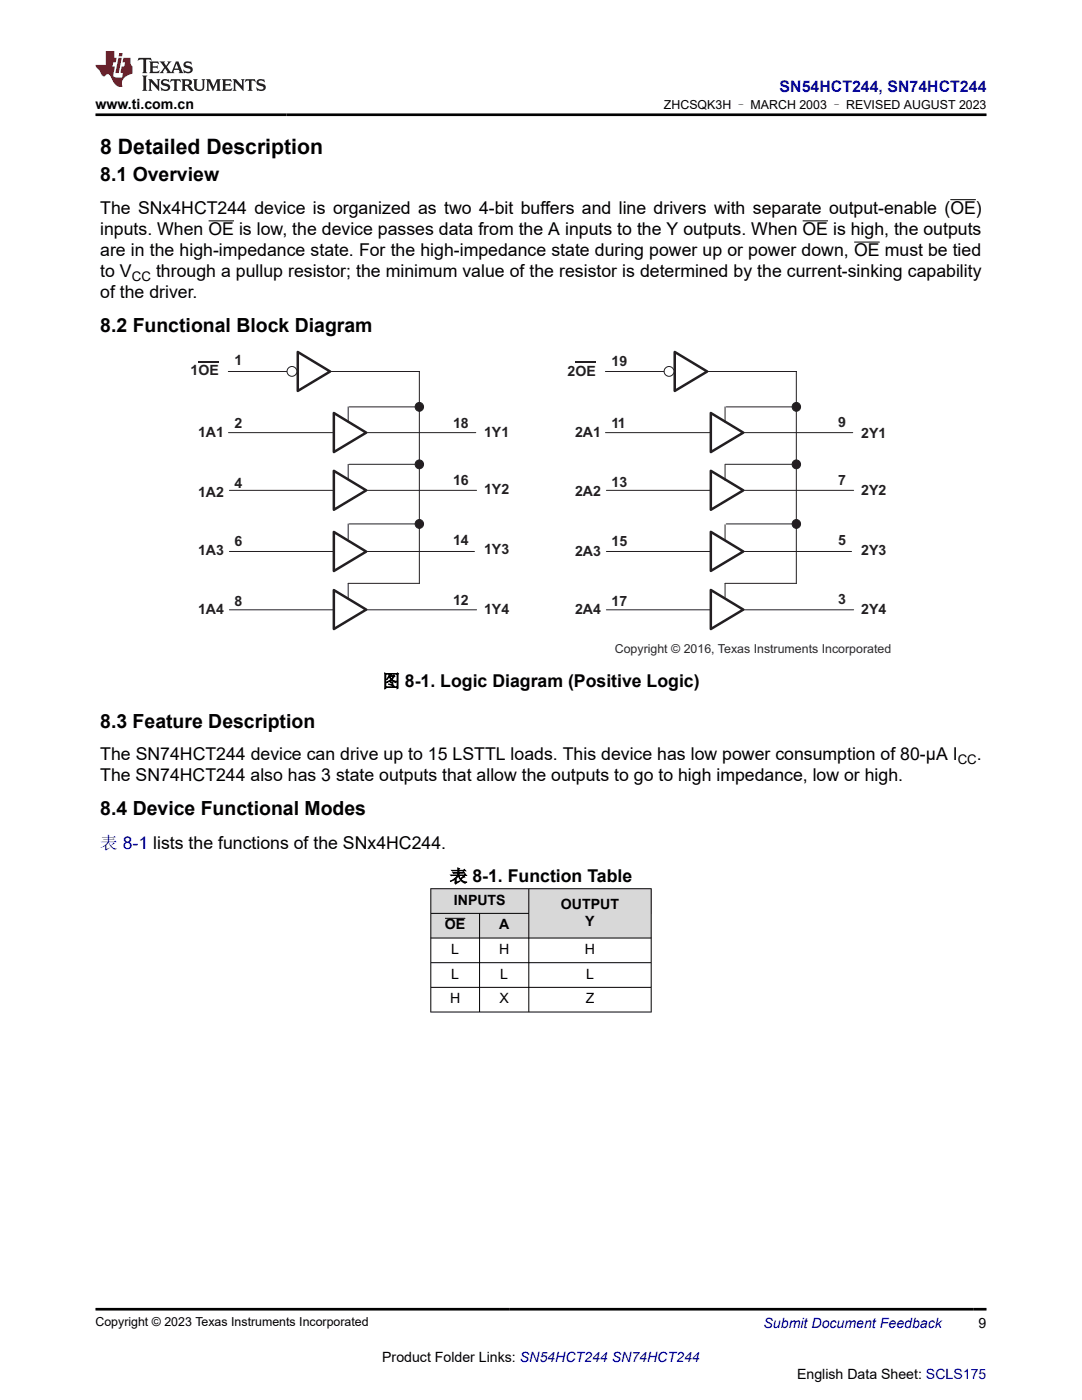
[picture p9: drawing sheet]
<svg xmlns="http://www.w3.org/2000/svg" width="216mm" height="279mm" viewBox="0 0 216 279" stroke-linecap="round" stroke-linejoin="round" font-family="sans-serif">
<defs><g id="words">
<text font-size="4.2" x="20" y="30.7">8 Detailed Description</text>
<g font-size="3.9">
<text x="20" y="36.1">8.1 Overview</text>
<text x="20" y="66.2">8.2 Functional Block Diagram</text>
<text x="20" y="145.2">8.3 Feature Description</text>
<text x="20" y="162.6">8.4 Device Functional Modes</text>
</g>
<g font-size="3.5">
<text x="20" y="46.8">inputs. When OE is low, the device passes data from the A inputs to the Y outputs. When OE is high, the outputs</text>
<text x="20" y="42.6">The SNx4HCT244 device is organized as two 4-bit buffers and line drivers with separate output-enable (OE)</text>
<text x="20" y="51.1">are in the high-impedance state. For the high-impedance state during power up or power down, OE must be tied</text>
<text x="20" y="59.5">of the driver.</text>
<text x="20" y="55.3">to V</text>
<text x="31.1" y="55.3">through a pullup resistor; the minimum value of the resistor is determined by the current-sinking capability</text>
<text x="76.3" y="137.1">图 8-1. Logic Diagram (Positive Logic)</text>
<text x="20" y="151.7">The SN74HCT244 device can drive up to 15 LSTTL loads. This device has low power consumption of 80-µA I</text>
<text x="20" y="155.9">The SN74HCT244 also has 3 state outputs that allow the outputs to go to high impedance, low or high.</text>
<text x="194.9" y="151.7">.</text>
<text x="89.8" y="176.1">表 8-1. Function Table</text>
</g>
<text font-size="3.5" fill="#00f" x="20" y="169.4">表 8-1 lists the functions of the SNx4HC244.</text>
<text font-size="3.2" fill="#00f" x="155.6" y="18.3">SN54HCT244, SN74HCT244</text>
<g font-size="2.8">
<text x="19.1" y="21.7">www.ti.com.cn</text>
<text x="88.8" y="185.5">OE</text>
<text x="90.6" y="180.6">INPUTS</text>
<text x="99.6" y="185.5">A</text>
<text x="111.9" y="181.3">OUTPUT</text>
<text x="116.8" y="184.7">Y</text>
<text x="90" y="190.4">L</text>
<text x="99.6" y="190.4">H</text>
<text x="116.7" y="190.4">H</text>
<text x="90" y="195.3">L</text>
<text x="99.8" y="195.3">L</text>
<text x="116.9" y="195.3">L</text>
<text x="89.8" y="200.2">H</text>
<text x="99.7" y="200.2">X</text>
<text x="116.9" y="200.2">Z</text>
<text x="195.3" y="265">9</text>
<text x="76.3" y="271.9">Product Folder Links: SN54HCT244 SN74HCT244</text>
<text x="159" y="275.3">English Data Sheet: SCLS175</text>
</g>
<g font-size="2.8" fill="#231e21">
<text x="38" y="74.9">1OE</text>
<text x="46.8" y="72.9">1</text>
<text x="113.3" y="75">2OE</text>
<text x="122" y="73.1">19</text>
<text x="39.5" y="87.1">1A1</text>
<text x="46.8" y="85.3">2</text>
<text x="90.4" y="85.4">18</text>
<text x="96.6" y="87.2">1Y1</text>
<text x="114.7" y="87.1">2A1</text>
<text x="122" y="85.3">11</text>
<text x="167.2" y="85.3">9</text>
<text x="171.8" y="87.4">2Y1</text>
<text x="39.5" y="99.1">1A2</text>
<text x="46.8" y="97.3">4</text>
<text x="90.4" y="96.9">16</text>
<text x="96.6" y="98.6">1Y2</text>
<text x="114.7" y="99">2A2</text>
<text x="122" y="97.2">13</text>
<text x="167.2" y="96.8">7</text>
<text x="171.8" y="98.8">2Y2</text>
<text x="39.5" y="110.9">1A3</text>
<text x="46.8" y="109.1">6</text>
<text x="90.4" y="108.8">14</text>
<text x="96.6" y="110.6">1Y3</text>
<text x="114.7" y="111">2A3</text>
<text x="122" y="109">15</text>
<text x="167.2" y="108.7">5</text>
<text x="171.8" y="110.8">2Y3</text>
<text x="39.5" y="122.6">1A4</text>
<text x="46.8" y="121">8</text>
<text x="90.4" y="120.8">12</text>
<text x="96.6" y="122.6">1Y4</text>
<text x="114.7" y="122.5">2A4</text>
<text x="122" y="120.9">17</text>
<text x="167.2" y="120.5">3</text>
<text x="171.8" y="122.4">2Y4</text>
</g>
<text font-size="2.8" fill="#00f" x="152.4" y="265">Submit Document Feedback</text>
<g font-size="2.6">
<text x="26.3" y="56">CC</text>
<text x="191.1" y="152.4">CC</text>
</g>
<g font-size="2.5">
<text x="132.5" y="21.8">ZHCSQK3H – MARCH 2003 – REVISED AUGUST 2023</text>
<text x="19" y="264.7">Copyright © 2023 Texas Instruments Incorporated</text>
</g>
<text font-size="2.5" fill="#2b292a" x="122.7" y="130.3">Copyright © 2016, Texas Instruments Incorporated</text>
</g></defs>
<path d="M189.6 39.8h5.1M41.6 44.1h5.1M160.1 44.1h5.1M170.4 48.3h5.1" fill="none" stroke="#000" stroke-width=".2"/>
<path d="M45.6 74.1h13.8M65.9 74.1h17.8v42.4" fill="none" stroke="#231e21" stroke-width=".2"/>
<circle cx="83.7" cy="81.2" r=".86" fill="#231e21"/>
<g fill="none" stroke="#231e21" stroke-width=".2">
<path d="M45.6 86.3h20.8M69.5 81.2v3.1M69.7 81.2h14M72.9 86.3h22"/>
<circle cx="83.7" cy="81.2" r=".86"/>
</g>
<circle cx="83.7" cy="92.7" r=".86" fill="#231e21"/>
<g fill="none" stroke="#231e21" stroke-width=".2">
<path d="M45.8 97.9h20.8M69.5 92.7v3M69.7 92.7h13.1M73.1 97.9h22"/>
<circle cx="83.7" cy="92.7" r=".86"/>
</g>
<circle cx="83.7" cy="104.5" r=".86" fill="#231e21"/>
<g fill="none" stroke="#231e21" stroke-width=".2">
<path d="M120.8 74.1h13.8M141.1 74.1h17.8v42.4M45.8 110.1h20.8M69.5 104.6v3M69.5 116.4h14.2M69.7 104.6h13.5M73.1 110.1h21.6M45.8 121.7h20.8M73.1 121.7h22"/>
<circle cx="83.7" cy="104.5" r=".86"/>
</g>
<circle cx="158.9" cy="81.2" r=".86" fill="#231e21"/>
<g fill="none" stroke="#231e21" stroke-width=".2">
<path d="M120.8 86.3h20.9M144.9 81.2h14M148.1 86.3h22.1"/>
<circle cx="158.9" cy="81.2" r=".86"/>
</g>
<circle cx="158.9" cy="92.7" r=".86" fill="#231e21"/>
<g fill="none" stroke="#231e21" stroke-width=".2">
<path d="M121 97.9h20.8M144.7 92.7h13.4M148.3 97.9h22"/>
<circle cx="158.9" cy="92.7" r=".86"/>
</g>
<circle cx="158.9" cy="104.5" r=".86" fill="#231e21"/>
<g fill="none" stroke="#231e21" stroke-width=".2">
<path d="M58.3 74.1l1.1 .6M144.7 81.2v3.1M144.7 92.8v3.1M69.5 116.4v3.1M121 110.1h20.8M144.7 116.4h14.2M144.7 104.7v3.1M144.9 104.6h13.6M148.4 110.1h21.5M121 121.7h20.8M148.3 121.7h22"/>
<circle cx="158.9" cy="104.5" r=".86"/>
</g>
<path d="M39.6 72.2h4.1M114.8 72.3h4.1" fill="none" stroke="#231e21" stroke-width=".36"/>
<path d="M59.4 70.2l6.5 3.9-6.5 3.9zM134.6 70.2l6.5 3.9-6.5 3.9zM66.6 82.4l6.5 3.9-6.5 3.9zM66.6 94l6.5 3.9-6.5 3.8zM141.8 82.4l6.5 3.9-6.5 3.9zM141.8 94l6.5 3.9-6.5 3.8zM66.6 106.2l6.5 3.9-6.5 3.9zM66.6 117.8l6.5 3.9-6.5 3.8zM141.8 106.1l6.5 4-6.5 3.8zM141.8 117.7l6.5 4-6.5 3.8z" fill="none" stroke="#231e21" stroke-width=".5"/>
<circle cx="58.3" cy="74.1" r=".98" fill="#fff"/>
<g fill="none" stroke="#231e21" stroke-width=".2">
<path d="M132.5 74.1h1"/>
<circle cx="58.3" cy="74.1" r=".98"/>
</g>
<circle cx="133.5" cy="74.1" r=".98" fill="#fff"/>
<circle cx="133.5" cy="74.1" r=".98" fill="none" stroke="#231e21" stroke-width=".2"/>
<path d="M144.7 116.4v2.8" fill="none" stroke="#2b292a" stroke-width=".2"/>
<g fill="#d8d8d8">
<path d="M86 177.4h43.9v4.9h-43.9z" fill-rule="evenodd"/>
<path d="M86 177.4h19.5v4.8h-19.5z" fill-rule="evenodd"/>
<path d="M105.6 177.4h24.3v9.7h-24.3z" fill-rule="evenodd"/>
<path d="M86 182.3h9.6v4.8h-9.6z" fill-rule="evenodd"/>
<path d="M95.8 182.3h9.7v4.8h-9.7z" fill-rule="evenodd"/>
</g>
<path d="M85.9 177.4h44.1M86 177.3v24.7M105.5 177.3v24.7M129.9 177.3v24.7M85.9 182.3h19.7M85.9 187.2h44.1M85.9 192.1h44.1M85.9 197h44.1M88.8 183.3h4.1M95.7 182.3v19.7M85.9 202h44.1" fill="none" stroke="#000" stroke-width=".2"/>
<path d="M27.7 11.6l-.2 .5 .5-.2h.6v.1v2.2l-.2 .4h1l-.2-.4v-2.2v-.1h.5l.5 .2-.1-.5zM29.8 12.3l.2 .4v1.5l-.2 .4h1.9l.1-.6a1.08 1.08 0 0 1-1.3 .2v-.7h.6l.4 .2v-.7l-.4 .2h-.6v-.5l.2-.2a1 1 0 0 1 1 .3l-.1-.5zM31.8 12.3l1 1.1-1 1.2h.9l-.2-.2 .4-.8 .5 .8-.2 .2h1.6l-.2-.2 .1-.5h1l.1 .5-.1 .2h.9l-.2-.3-.8-2h-.5l-1 2.2-.8-1.1 .9-1.1h-.8l.2 .2-.5 .6-.3-.6 .1-.2zM35.2 12.7l.4 1h-.8zM36.8 12.4a.65 .65 0 0 0-.2 .7 .65 .65 0 0 0 .6 .5l.7 .1 .1 .3a.79 .79 0 0 1-.7 .4 .79 .79 0 0 1-.7-.5l.1 .7 .2-.1a.93 .93 0 0 0 1.1 .1 .93 .93 0 0 0 .4-1 1.46 1.46 0 0 0-1.2-.6l-.1-.3a1.09 1.09 0 0 1 1.2 .2l-.2-.6-.1 .1-.6-.2zM28.4 15.1l.2 .4v2.2l-.2 .4h1l-.2-.4v-2.2l.2-.4zM29.6 15.8l.2 .4v1.5l-.2 .4h.8l-.3-.4v-1.3l1.7 1.8v-2l.2-.4h-.8l.2 .2 .1 1.1-1.2-1.3zM32.3 15.9a.65 .65 0 0 0-.2 .8 .65 .65 0 0 0 .7 .4l.6 .2 .1 .2a.79 .79 0 0 1-.7 .4 .79 .79 0 0 1-.7-.5l.1 .7 .2-.1a.93 .93 0 0 0 1.1 .1 .93 .93 0 0 0 .4-.9 1.46 1.46 0 0 0-1.2-.6l-.1-.4a1.09 1.09 0 0 1 1.2 .2l-.2-.6-.1 .1-.6-.1zM34.1 15.8l-.1 .6a.63 .63 0 0 1 .7-.3l.1 1.6-.3 .4h1l-.2-.4v-1.6a.66 .66 0 0 1 .8 .3l-.1-.6zM36.2 15.8l.2 .4v1.5l-.2 .4h.9l-.2-.2v-.7h.5l.1 .2a.79 .79 0 0 0 1.2 .6l-1-.9a.61 .61 0 0 0 .6-.6 .61 .61 0 0 0-.5-.7zM36.9 16.1h.2a.47 .47 0 0 1 .5 .1 .47 .47 0 0 1 .1 .5l-.2 .1-.6 .1zM38.5 15.8l.2 .2a2.27 2.27 0 0 0 .4 2 1.04 1.04 0 0 0 1.7-.7v-1.3l.2-.2h-.8l.2 .4v1.1a.6 .6 0 0 1-.6 .6 .6 .6 0 0 1-.6-.6v-1.1l.3-.4zM41.1 15.8l.2 .4v1.5l-.2 .4h.7l-.2-.4v-1.4l.9 1.9 .8-1.9v1.4l-.2 .4h1l-.3-.4v-1.5l.3-.4h-.8l-.7 1.5-.7-1.5zM44.3 15.8l.2 .4v1.5l-.2 .4h1.9l.1-.6a1.09 1.09 0 0 1-1.3 .2v-.7h.6l.4 .2v-.6l-.4 .2h-.6v-.6l.2-.1a1.01 1.01 0 0 1 1 .3l-.1-.6zM46.4 15.8l.3 .4v1.5l-.3 .4h.8l-.2-.4v-1.3l1.6 1.8v-2l.2-.4h-.7l.2 .2v1.1l-1.2-1.3zM49 15.8l-.1 .6a.63 .63 0 0 1 .8-.3v1.6l-.3 .4h1l-.2-.4v-1.6a.66 .66 0 0 1 .8 .3l-.1-.6zM51.4 15.9a.65 .65 0 0 0-.2 .8 .65 .65 0 0 0 .6 .4l.6 .2 .2 .2a.79 .79 0 0 1-.8 .4 .79 .79 0 0 1-.6-.5l.1 .7 .2-.1a.93 .93 0 0 0 1 .1 .93 .93 0 0 0 .5-.9 1.46 1.46 0 0 0-1.3-.6l-.1-.4a1.09 1.09 0 0 1 1.3 .2l-.2-.6-.2 .1-.5-.1z" fill="#231f20"/>
<path d="M21.1 10.2v2.8h-2.1l.1 .3 .9 1a.95 .95 0 0 0 .9 .9 .59 .59 0 0 1 .6-.4 .59 .59 0 0 1 .5 .4l.4 .7a1.59 1.59 0 0 0 2.1 1.4 1.61 1.61 0 0 1 1-2.3l1-.3-.1-1.5a1.59 1.59 0 0 1-.4-1.7h-1.4l-.2 .9h.5l-.1 .9h-.5l-.2 1v.2l.4 .1-.2 .9h-.6a.73 .73 0 0 1-1.1-.7l.3-1.5h-.5l.2-.9h.5l.2-.9h-.5v-1.3zM23.6 11.5l-.6 3.1h.7l.6-3.1zM23.8 10.6l-.1 .6h.7l.1-.6z" fill="#ed1c24"/>
<path d="M19 22.9h177.8M19 261.3h177.8" fill="none" stroke="#000" stroke-width=".53"/>
<use href="#words"/>
</svg>
